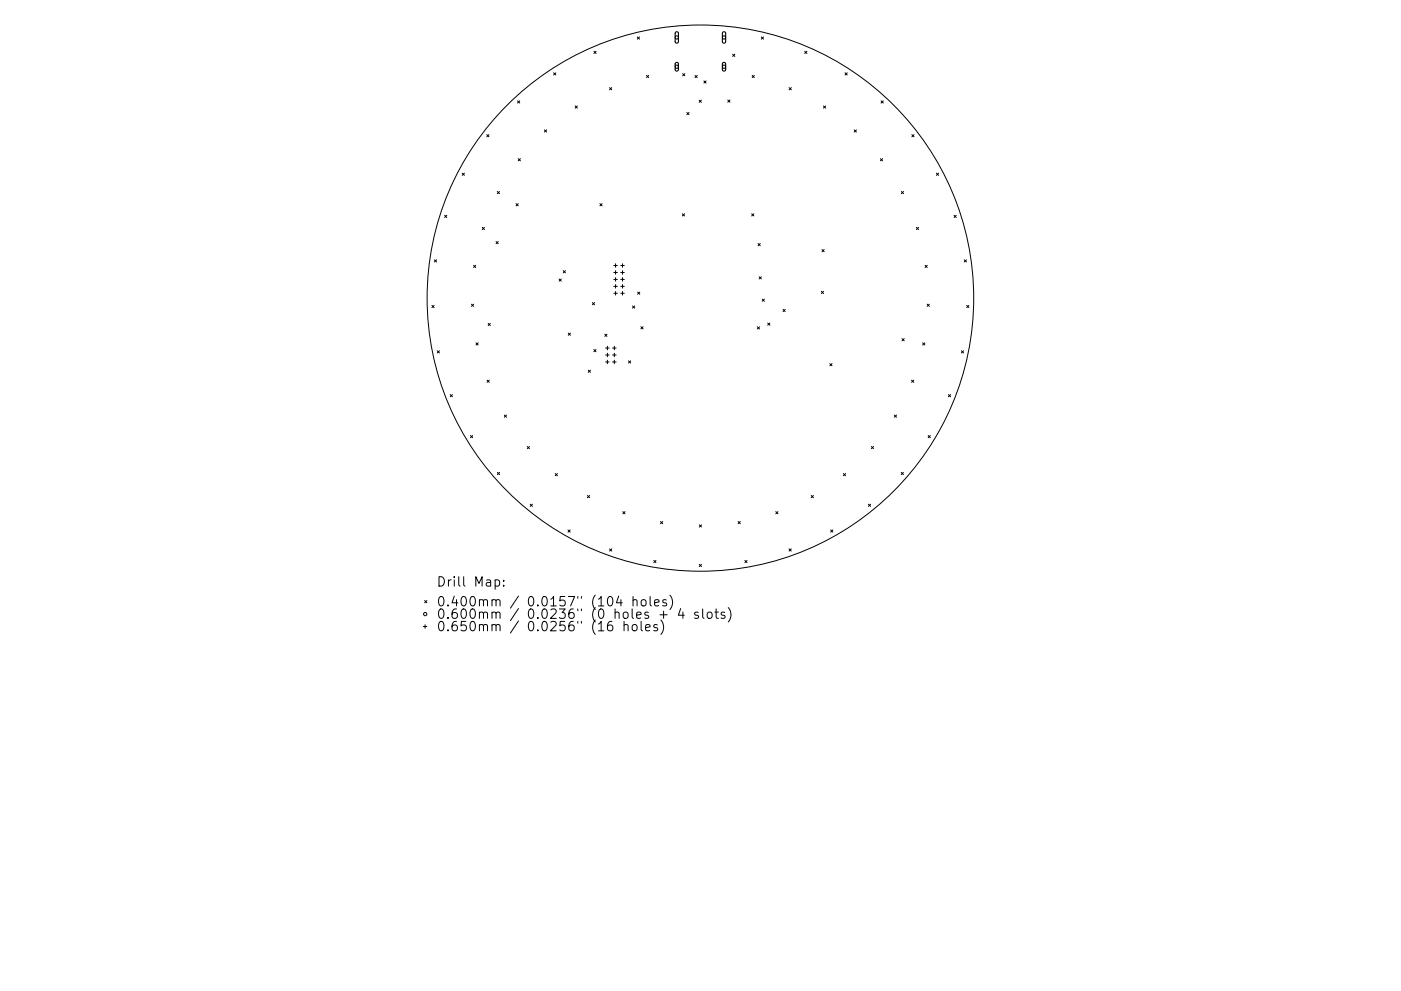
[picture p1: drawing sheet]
<svg xmlns="http://www.w3.org/2000/svg" width="297mm" height="210mm" viewBox="0 0 297 210" stroke-linecap="round" stroke-linejoin="round" font-family="sans-serif">
<defs><g id="words">
<g font-size="2.8">
<text x="92.5" y="124.5">Drill Map:</text>
<text x="92.5" y="128.7">0.400mm / 0.0157&quot; (104 holes)</text>
<text x="92.5" y="131.3">0.600mm / 0.0236&quot; (0 holes + 4 slots)</text>
<text x="92.5" y="133.9">0.650mm / 0.0256&quot; (16 holes)</text>
</g>
</g></defs>
<g fill="none" stroke="#000" stroke-width=".21">
<path d="M117.4 15.4l.4 .5M117.8 15.4l-.4 .5M125.9 10.9l.5 .4M126.4 10.9l-.5 .4M129.2 18.6l.5 .5M129.7 18.6l-.5 .5M135.1 7.8l.5 .5M135.6 7.8l-.5 .5M137.1 16l.4 .5M137.5 16l-.4 .5M144.7 15.6l.5 .5M145.2 15.6l-.5 .5"/>
<path d="M147.4 16l.4 .5M147.8 16l-.4 .5M149.2 17.2l.5 .4M149.7 17.2l-.5 .4M155.3 11.5l.5 .5M155.8 11.5l-.5 .5M159.5 16l.4 .5M159.9 16l-.4 .5M161.4 7.8l.5 .5M161.9 7.8l-.5 .5M167.3 18.6l.5 .5M167.8 18.6l-.5 .5"/>
<path d="M170.6 10.9l.5 .4M171.1 10.9l-.5 .4M179.2 15.4l.4 .5M179.6 15.4l-.4 .5M98 36.7l.5 .5M98.5 36.7l-.5 .5M103.2 28.6l.5 .4M103.7 28.6l-.5 .4M109.7 21.4l.5 .5M109.9 33.7l.4 .4M110.2 21.4l-.5 .5M110.3 33.7l-.4 .4"/>
<path d="M115.4 27.6l.5 .4M115.9 27.6l-.5 .4M121.9 22.5l.5 .4M122.4 22.5l-.5 .4M145.6 23.9l.5 .4M146.1 23.9l-.5 .4M148.2 21.2l.5 .5M148.7 21.2l-.5 .5M154.3 21.2l.5 .5M154.8 21.2l-.5 .5M174.6 22.5l.5 .4M175.1 22.5l-.5 .4"/>
<path d="M181.1 27.6l.5 .4M181.6 27.6l-.5 .4M186.7 33.7l.4 .4M186.8 21.4l.5 .5M187.1 33.7l-.4 .4M187.3 21.4l-.5 .5M193.3 28.6l.5 .4M193.8 28.6l-.5 .4M198.5 36.7l.5 .5M199 36.7l-.5 .5M92.1 55.1l.5 .5M92.6 55.1l-.5 .5"/>
<path d="M94.3 45.7l.4 .4M94.7 45.7l-.4 .4M100.4 56.3l.5 .5M100.9 56.3l-.5 .5M102.2 48.2l.5 .5M102.7 48.2l-.5 .5M105.2 51.2l.4 .5M105.4 40.6l.5 .5M105.6 51.2l-.4 .5M105.9 40.6l-.5 .5M109.4 43.2l.5 .5M109.9 43.2l-.5 .5"/>
<path d="M118.5 59.2l.5 .5M119 59.2l-.5 .5M119.4 57.4l.5 .5M119.9 57.4l-.5 .5M127.2 43.2l.5 .5M127.7 43.2l-.5 .5M130.1 56.3h.8M130.1 57.8h.8M130.1 59.3h.8M130.5 56v.7M130.5 57.4v.8M130.5 58.9v.8"/>
<path d="M131.6 56.3h.8M131.6 57.8h.8M131.6 59.3h.8M132 56v.7M132 57.4v.8M132 58.9v.8M144.7 45.4l.4 .4M145.1 45.4l-.4 .4M159.4 45.4l.4 .4M159.8 45.4l-.4 .4M160.7 51.7l.5 .4M161 58.7l.4 .5"/>
<path d="M161.2 51.7l-.5 .4M161.4 58.7l-.4 .5M174.3 52.9l.4 .5M174.7 52.9l-.4 .5M191.1 40.6l.5 .5M191.6 40.6l-.5 .5M194.3 48.2l.5 .5M194.8 48.2l-.5 .5M196.1 56.3l.5 .5M196.6 56.3l-.5 .5M202.3 45.7l.4 .4M202.7 45.7l-.4 .4"/>
<path d="M204.4 55.1l.5 .5M204.9 55.1l-.5 .5M91.6 64.8l.4 .5M92 64.8l-.4 .5M92.7 74.4l.5 .5M93.2 74.4l-.5 .5M100 64.5l.4 .5M100.4 64.5l-.4 .5M100.9 72.7l.5 .5M101.4 72.7l-.5 .5M103.5 68.6l.5 .5M104 68.6l-.5 .5"/>
<path d="M120.5 70.7l.4 .4M120.9 70.7l-.4 .4M124.7 78.5l.5 .5M125.2 78.5l-.5 .5M125.6 64.2l.5 .5M125.9 74.2l.5 .4M126.1 64.2l-.5 .5M126.4 74.2l-.5 .4M128.2 70.9l.5 .5M128.4 73.8h.8M128.4 75.3h.8M128.4 76.8h.8"/>
<path d="M128.7 70.9l-.5 .5M128.8 73.5v.7M128.8 74.9v.8M128.8 76.4v.8M129.9 73.8h.7M129.9 75.3h.7M129.9 76.8h.7M130.1 60.8h.8M130.1 62.2h.8M130.3 73.5v.7M130.3 74.9v.8M130.3 76.4v.8"/>
<path d="M130.5 60.4v.7M130.5 61.8v.8M131.6 60.8h.8M131.6 62.2h.8M132 60.4v.7M132 61.8v.8M133.3 76.6l.4 .4M133.7 76.6l-.4 .4M134.1 64.9l.5 .5M134.6 64.9l-.5 .5M135.2 62l.5 .4M135.7 62l-.5 .4"/>
<path d="M135.9 69.3l.4 .5M136.3 69.3l-.4 .5M160.6 69.3l.4 .5M161 69.3l-.4 .5M161.6 63.5l.5 .4M162.1 63.5l-.5 .4M162.8 68.5l.4 .5M163.2 68.5l-.4 .5M166 65.6l.5 .5M166.5 65.6l-.5 .5M174.1 61.8l.5 .5M174.6 61.8l-.5 .5"/>
<path d="M175.9 77.1l.5 .5M176.4 77.1l-.5 .5M191.2 71.8l.5 .5M191.7 71.8l-.5 .5M195.6 72.7l.5 .5M196.1 72.7l-.5 .5M196.6 64.5l.4 .5M197 64.5l-.4 .5M203.8 74.4l.5 .5M204.3 74.4l-.5 .5M205 64.8l.4 .5M205.4 64.8l-.4 .5"/>
<path d="M95.5 83.7l.4 .5M95.9 83.7l-.4 .5M99.8 92.4l.4 .5M100.2 92.4l-.4 .5M103.3 80.7l.4 .4M103.7 80.7l-.4 .4M106.9 88.1l.5 .4M107.4 88.1l-.5 .4M111.8 94.7l.5 .5M112.3 94.7l-.5 .5M184.7 94.7l.5 .5M185.2 94.7l-.5 .5"/>
<path d="M189.6 88.1l.5 .4M190.1 88.1l-.5 .4M193.3 80.7l.4 .4M193.7 80.7l-.4 .4M196.8 92.4l.5 .5M197.3 92.4l-.5 .5M201.1 83.7l.4 .5M201.5 83.7l-.4 .5M105.5 100.2l.4 .5M105.9 100.2l-.4 .5M112.4 107l.5 .4M112.9 107l-.5 .4"/>
<path d="M117.7 100.5l.5 .4M118.2 100.5l-.5 .4M120.4 112.4l.5 .5M120.9 112.4l-.5 .5M124.5 105.1l.5 .5M125 105.1l-.5 .5M129.2 116.5l.5 .4M129.7 116.5l-.5 .4M132.1 108.6l.4 .4M132.5 108.6l-.4 .4M138.6 118.9l.5 .5M139.1 118.9l-.5 .5"/>
<path d="M140 110.6l.5 .5M140.5 110.6l-.5 .5M148.3 111.4l.4 .4M148.3 119.7l.4 .5M148.7 111.4l-.4 .4M148.7 119.7l-.4 .5M156.5 110.6l.5 .5M157 110.6l-.5 .5M157.9 118.9l.5 .5M158.4 118.9l-.5 .5M164.5 108.6l.4 .4M164.9 108.6l-.4 .4"/>
<path d="M167.3 116.5l.5 .4M167.8 116.5l-.5 .4M172 105.1l.5 .5M172.5 105.1l-.5 .5M176.1 112.4l.5 .5M176.6 112.4l-.5 .5M178.8 100.5l.5 .4M179.3 100.5l-.5 .4M184.1 107l.5 .4M184.6 107l-.5 .4M191.1 100.2l.4 .5M191.5 100.2l-.4 .5"/>
<path d="M89.7 132.9h.8M90 127.4l.5 .5M90.1 132.6v.7M90.5 127.4l-.5 .5M105 123.1l.6-.1 .3 .4v.6l-.2 .3h-.7M106.8 124.2v.2M106.8 123.1v.2M129.7 131.8a.79 .79 0 0 0-.9 .9v.8l.2 .2 .6 .1 .2-.2 .1-.6-.2-.3-.5-.1-.4 .4M131.2 126.5l-.5 1.4h1.2M131.6 127.2v1.4M132.3 132.7a.5 .5 0 0 1 .9 .1v1M132.3 131.8v2"/>
<path d="M134.1 132.7a.54 .54 0 0 1 .6-.2 .54 .54 0 0 1 .4 .4v.6a.54 .54 0 0 1-.5 .4 .54 .54 0 0 1-.6-.4zM134.2 127.4l.3-.2 .5 .1 .1 1.3M134.2 126.6v2M135.9 131.8v1.8l.3 .2M136 127.4l.3-.2a.54 .54 0 0 1 .7 .4v.6a.54 .54 0 0 1-.5 .4 .54 .54 0 0 1-.6-.4zM136.9 133.2l.9-.2-.1-.4-.5-.1-.3 .3 .1 .9h.7M137.8 126.6v1.7l.3 .3M138.8 127.9l.9-.2-.1-.4-.5-.1-.3 .3 .1 1h.7M139.4 132.6l-.5-.1-.3 .3 .1 .3 .7 .2v.4h-.8M139.9 130.4h1.6M140.1 131.6a2.29 2.29 0 0 1 0 3M140.7 129.7v1.5"/>
<path d="M141.3 127.3l-.5-.1-.3 .3 .1 .3 .7 .2v.5h-.8M142 126.3a2.29 2.29 0 0 1 0 3M144.3 129.1l-.5 1.4h1.3M144.8 129.9v1.3M148 130l-.4-.1-.3 .2 .1 .3 .6 .2v.5h-.7M149 129.2v1.7l.3 .3M150.1 130a.54 .54 0 0 1 .9 .2v.6a.54 .54 0 0 1-.5 .4 .54 .54 0 0 1-.6-.4v-.6zM151.6 129.9h.7M151.8 129.2v1.7l.1 .2 .4 .1M153.6 130l-.4-.1-.3 .2 .1 .3 .6 .2v.5h-.7M154.4 128.9a2.29 2.29 0 0 1 0 3.1"/>
<circle cx="143.5" cy="14.2" r=".35"/>
<circle cx="143.5" cy="7.9" r=".35"/>
<circle cx="153.5" cy="14.2" r=".35"/>
<circle cx="153.5" cy="7.9" r=".35"/>
<circle cx="148.5" cy="63.3" r="57.9"/>
<circle cx="90.2" cy="130.3" r=".35"/>
</g>
<path d="M143.2 6.8h.4l.2 .2v1.9l-.3 .3-.4-.4zM143.2 13.3h.4l.2 .2v1.3l-.2 .3-.4-.3zM153.3 6.8h.3l.3 .2-.1 1.9-.3 .3-.3-.4zM153.3 13.3h.3l.2 .2v1.3l-.2 .3-.4-.3z" fill="none" stroke="#000" stroke-width=".23"/>
<use href="#words"/>
</svg>
